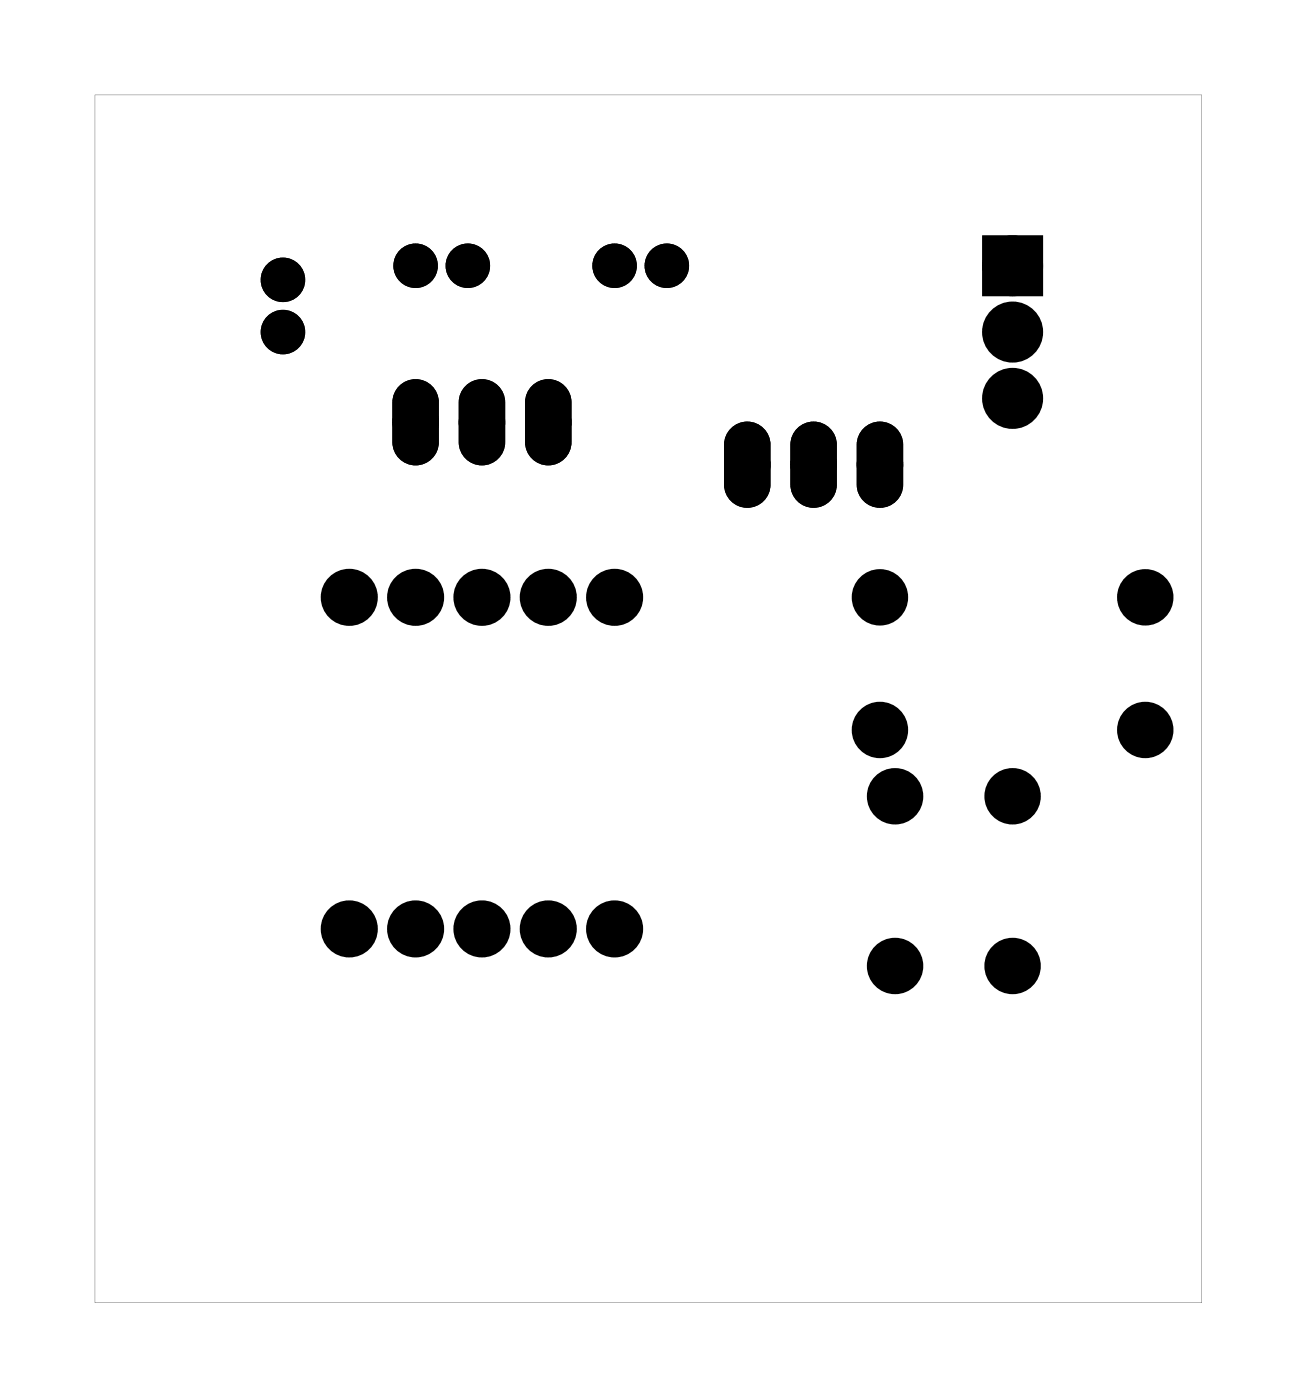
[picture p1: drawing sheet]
<svg xmlns="http://www.w3.org/2000/svg" width="50mm" height="54mm" viewBox="0 0 50 54" stroke-linecap="round" stroke-linejoin="round" font-family="sans-serif">
<g fill="#000">
<path d="M38 9.4h1.6v1.6h-1.6z"/>
<path d="M3.6 3.6h42.4v46.3h-42.4zM3.6 3.6v46.3h42.4v-46.3z"/>
<path d="M15.4 14.9a.76 .76 0 0 1 .8-.2 .76 .76 0 0 1 .5 .7v1.5a.76 .76 0 0 1-.8 .8 .76 .76 0 0 1-.7-.8v-1.5zM15.4 16.2a.51 .51 0 0 0 1 0 .51 .51 0 0 0-1 0z"/>
<path d="M15.4 14.9a.76 .76 0 0 1 .8-.2 .76 .76 0 0 1 .5 .7v1.5a.76 .76 0 0 1-.8 .8 .76 .76 0 0 1-.7-.8v-1.5zM15.4 16.2a.51 .51 0 0 0 1 0 .51 .51 0 0 0-1 0z"/>
<path d="M17.9 14.9a.76 .76 0 0 1 .8-.2 .76 .76 0 0 1 .5 .7v1.5a.76 .76 0 0 1-.7 .8 .76 .76 0 0 1-.8-.8v-1.5zM17.9 16.2a.55 .55 0 0 0 1.1 0 .55 .55 0 0 0-1.1 0z"/>
<path d="M17.9 14.9a.76 .76 0 0 1 .8-.2 .76 .76 0 0 1 .5 .7v1.5a.76 .76 0 0 1-.7 .8 .76 .76 0 0 1-.8-.8v-1.5zM17.9 16.2a.55 .55 0 0 0 1.1 0 .55 .55 0 0 0-1.1 0z"/>
<path d="M20.5 14.9a.76 .76 0 0 1 .8-.2 .76 .76 0 0 1 .5 .7v1.5a.76 .76 0 0 1-.8 .8 .76 .76 0 0 1-.8-.8v-1.5zM20.5 16.2a.51 .51 0 0 0 1 0 .51 .51 0 0 0-1 0z"/>
<path d="M20.5 14.9a.76 .76 0 0 1 .8-.2 .76 .76 0 0 1 .5 .7v1.5a.76 .76 0 0 1-.8 .8 .76 .76 0 0 1-.8-.8v-1.5zM20.5 16.2a.51 .51 0 0 0 1 0 .51 .51 0 0 0-1 0z"/>
<path d="M28.1 16.5a.76 .76 0 0 1 .8-.2 .76 .76 0 0 1 .5 .7v1.6a.76 .76 0 0 1-.8 .7 .76 .76 0 0 1-.7-.7v-1.6zM28.1 17.8a.51 .51 0 0 0 1 0 .51 .51 0 0 0-1 0z"/>
<path d="M28.1 16.5a.76 .76 0 0 1 .8-.2 .76 .76 0 0 1 .5 .7v1.6a.76 .76 0 0 1-.8 .7 .76 .76 0 0 1-.7-.7v-1.6zM28.1 17.8a.51 .51 0 0 0 1 0 .51 .51 0 0 0-1 0z"/>
<path d="M30.6 16.5a.76 .76 0 0 1 .8-.2 .76 .76 0 0 1 .5 .7v1.6a.76 .76 0 0 1-.7 .7 .76 .76 0 0 1-.8-.7v-1.6zM30.6 17.8a.55 .55 0 0 0 1.1 0 .55 .55 0 0 0-1.1 0z"/>
<path d="M30.6 16.5a.76 .76 0 0 1 .8-.2 .76 .76 0 0 1 .5 .7v1.6a.76 .76 0 0 1-.7 .7 .76 .76 0 0 1-.8-.7v-1.6zM30.6 17.8a.55 .55 0 0 0 1.1 0 .55 .55 0 0 0-1.1 0z"/>
<path d="M33.2 16.5a.76 .76 0 0 1 .8-.2 .76 .76 0 0 1 .5 .7v1.6a.76 .76 0 0 1-.8 .7 .76 .76 0 0 1-.8-.7v-1.6zM33.2 17.8a.51 .51 0 0 0 1 0 .51 .51 0 0 0-1 0z"/>
<path d="M33.2 16.5a.76 .76 0 0 1 .8-.2 .76 .76 0 0 1 .5 .7v1.6a.76 .76 0 0 1-.8 .7 .76 .76 0 0 1-.8-.7v-1.6zM33.2 17.8a.51 .51 0 0 0 1 0 .51 .51 0 0 0-1 0z"/>
</g>
<g fill="#000">
<circle cx="10.8" cy="12.7" r=".54"/>
<circle cx="10.8" cy="10.7" r=".54"/>
<circle cx="15.9" cy="10.2" r=".54"/>
<circle cx="15.9" cy="16.2" r=".64"/>
<circle cx="17.9" cy="10.2" r=".54"/>
<circle cx="18.5" cy="16.2" r=".64"/>
<circle cx="21" cy="16.2" r=".64"/>
<circle cx="23.5" cy="10.2" r=".54"/>
<circle cx="25.5" cy="10.2" r=".54"/>
<circle cx="28.6" cy="17.8" r=".64"/>
<circle cx="31.2" cy="17.8" r=".64"/>
<circle cx="33.7" cy="17.8" r=".64"/>
<circle cx="38.8" cy="12.7" r=".79"/>
<circle cx="38.8" cy="15.3" r=".79"/>
<circle cx="38.8" cy="10.2" r=".79"/>
<circle cx="13.4" cy="22.9" r=".73"/>
<circle cx="13.4" cy="35.6" r=".73"/>
<circle cx="15.9" cy="22.9" r=".73"/>
<circle cx="15.9" cy="35.6" r=".73"/>
<circle cx="18.5" cy="22.9" r=".73"/>
<circle cx="18.5" cy="35.6" r=".73"/>
<circle cx="21" cy="22.9" r=".73"/>
<circle cx="21" cy="35.6" r=".73"/>
<circle cx="23.5" cy="22.9" r=".73"/>
<circle cx="23.5" cy="35.6" r=".73"/>
<circle cx="33.7" cy="28" r=".7"/>
<circle cx="33.7" cy="22.9" r=".7"/>
<circle cx="34.3" cy="37" r=".7"/>
<circle cx="34.3" cy="30.5" r=".7"/>
<circle cx="38.8" cy="37" r=".7"/>
<circle cx="38.8" cy="30.5" r=".7"/>
<circle cx="43.9" cy="28" r=".7"/>
<circle cx="43.9" cy="22.9" r=".7"/>
</g>
<g fill="none" stroke="#000" stroke-width=".51">
<circle cx="15.9" cy="16.2" r=".64"/>
<circle cx="18.5" cy="16.2" r=".64"/>
<circle cx="21" cy="16.2" r=".64"/>
<circle cx="28.6" cy="17.8" r=".64"/>
<circle cx="31.2" cy="17.8" r=".64"/>
<circle cx="33.7" cy="17.8" r=".64"/>
</g>
<g fill="none" stroke="#000" stroke-width=".25">
<path d="M15.4 14.9a.76 .76 0 0 1 .8-.2 .76 .76 0 0 1 .5 .7v1.5a.76 .76 0 0 1-.8 .8 .76 .76 0 0 1-.7-.8v-1.5zM17.9 14.9a.76 .76 0 0 1 .8-.2 .76 .76 0 0 1 .5 .7v1.5a.76 .76 0 0 1-.7 .8 .76 .76 0 0 1-.8-.8v-1.5zM20.5 14.9a.76 .76 0 0 1 .8-.2 .76 .76 0 0 1 .5 .7v1.5a.76 .76 0 0 1-.8 .8 .76 .76 0 0 1-.8-.8v-1.5zM28.1 16.5a.76 .76 0 0 1 .8-.2 .76 .76 0 0 1 .5 .7v1.6a.76 .76 0 0 1-.8 .7 .76 .76 0 0 1-.7-.7v-1.6zM30.6 16.5a.76 .76 0 0 1 .8-.2 .76 .76 0 0 1 .5 .7v1.6a.76 .76 0 0 1-.7 .7 .76 .76 0 0 1-.8-.7v-1.6zM33.2 16.5a.76 .76 0 0 1 .8-.2 .76 .76 0 0 1 .5 .7v1.6a.76 .76 0 0 1-.8 .7 .76 .76 0 0 1-.8-.7v-1.6z"/>
<circle cx="15.9" cy="16.2" r=".51"/>
<circle cx="18.5" cy="16.2" r=".51"/>
<circle cx="21" cy="16.2" r=".51"/>
<circle cx="28.6" cy="17.8" r=".51"/>
<circle cx="31.2" cy="17.8" r=".51"/>
<circle cx="33.7" cy="17.8" r=".51"/>
</g>
<g fill="none" stroke="#000" stroke-width=".76" stroke-linecap="butt">
<path d="M38 9.4h1.6v1.6h-1.6z"/>
<circle cx="38.8" cy="10.2" r=".79"/>
<circle cx="38.8" cy="12.7" r=".79"/>
<circle cx="38.8" cy="15.3" r=".79"/>
<circle cx="33.7" cy="28" r=".7"/>
<circle cx="33.7" cy="22.9" r=".7"/>
<circle cx="34.3" cy="37" r=".7"/>
<circle cx="34.3" cy="30.5" r=".7"/>
<circle cx="38.8" cy="37" r=".7"/>
<circle cx="38.8" cy="30.5" r=".7"/>
<circle cx="43.9" cy="28" r=".7"/>
<circle cx="43.9" cy="22.9" r=".7"/>
</g>
<g fill="none" stroke="#000" stroke-width=".72" stroke-linecap="butt">
<circle cx="13.4" cy="22.9" r=".73"/>
<circle cx="13.4" cy="35.6" r=".73"/>
<circle cx="15.9" cy="22.9" r=".73"/>
<circle cx="15.9" cy="35.6" r=".73"/>
<circle cx="18.5" cy="22.9" r=".73"/>
<circle cx="18.5" cy="35.6" r=".73"/>
<circle cx="21" cy="22.9" r=".73"/>
<circle cx="21" cy="35.6" r=".73"/>
<circle cx="23.5" cy="22.9" r=".73"/>
<circle cx="23.5" cy="35.6" r=".73"/>
</g>
<g fill="none" stroke="#000" stroke-width=".63" stroke-linecap="butt">
<circle cx="10.8" cy="12.7" r=".54"/>
<circle cx="10.8" cy="10.7" r=".54"/>
<circle cx="15.9" cy="10.2" r=".54"/>
<circle cx="17.9" cy="10.2" r=".54"/>
<circle cx="23.5" cy="10.2" r=".54"/>
<circle cx="25.5" cy="10.2" r=".54"/>
</g>
</svg>
